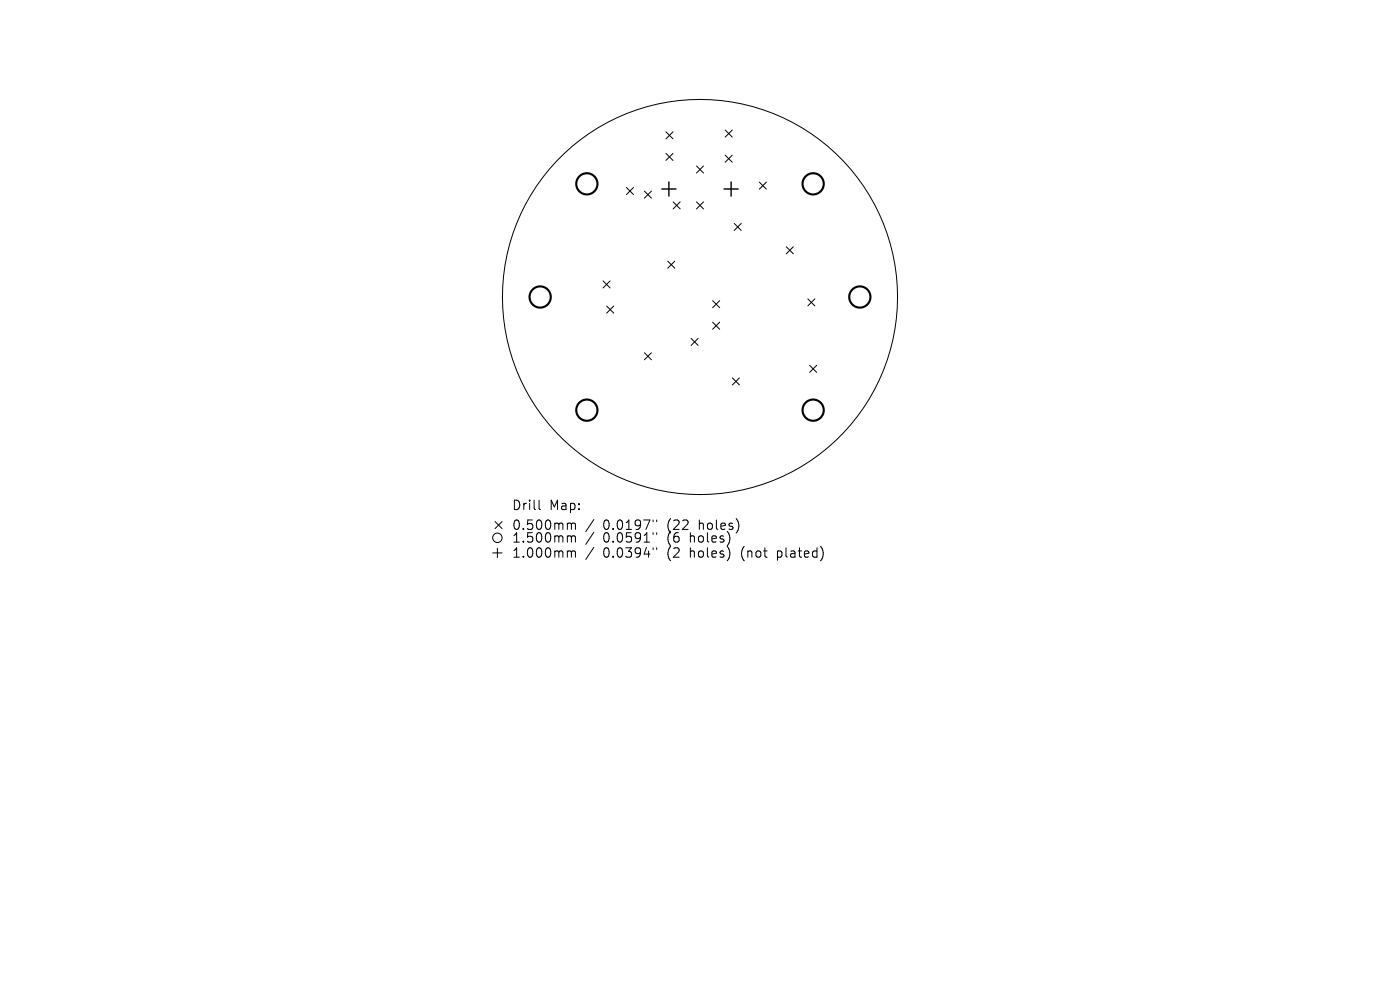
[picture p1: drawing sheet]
<svg xmlns="http://www.w3.org/2000/svg" width="297mm" height="210mm" viewBox="0 0 297 210" stroke-linecap="round" stroke-linejoin="round" font-family="sans-serif">
<defs><g id="words">
<g font-size="2.8">
<text x="108.5" y="108.5">Drill</text>
<text x="108.5" y="112.7">0.500mm</text>
<text x="116.5" y="108.5">Map:</text>
<text x="128" y="112.7">0.0197&quot;</text>
<text x="141.7" y="112.7">(22</text>
<text x="148.6" y="112.7">holes)</text>
<text x="108.5" y="115.4">1.500mm</text>
<text x="108.5" y="118.6">1.000mm</text>
<text x="128" y="115.4">0.0591&quot;</text>
<text x="128" y="118.6">0.0394&quot;</text>
<text x="141.7" y="115.4">(6</text>
<text x="141.7" y="118.6">(2</text>
<text x="146.6" y="115.4">holes)</text>
<text x="146.6" y="118.6">holes)</text>
<text x="157.7" y="118.6">(not</text>
<text x="165.5" y="118.6">plated)</text>
</g>
</g></defs>
<g fill="none" stroke="#000" stroke-width=".21">
<path d="M132.9 39.8l1.5 1.5M134.4 39.8l-1.5 1.5M141.3 28l1.5 1.5M141.3 32.5l1.5 1.5M142.8 28l-1.5 1.5M142.8 32.5l-1.5 1.5M147.8 35.2l1.5 1.5M149.3 35.2l-1.5 1.5M153.8 27.6l1.5 1.5M153.8 32.9l1.5 1.5M155.3 27.6l-1.5 1.5M155.3 32.9l-1.5 1.5"/>
<path d="M161.1 38.6l1.5 1.5M162.6 38.6l-1.5 1.5M127.9 59.6l1.5 1.5M129.4 59.6l-1.5 1.5M136.7 40.5l1.5 1.5M138.2 40.5l-1.5 1.5M141.7 55.4l1.5 1.5M142.8 42.8l1.5 1.5M143.2 55.4l-1.5 1.5M144.3 42.8l-1.5 1.5M147.8 42.8l1.5 1.5M149.3 42.8l-1.5 1.5"/>
<path d="M155.8 47.4l1.5 1.5M157.3 47.4l-1.5 1.5M166.8 52.3l1.5 1.5M168.3 52.3l-1.5 1.5M128.7 64.9l1.5 1.5M130.2 64.9l-1.5 1.5M136.7 74.8l1.5 1.5M138.2 74.8l-1.5 1.5M146.6 71.8l1.5 1.5M148.1 71.8l-1.5 1.5M151.2 63.8l1.5 1.5M151.2 68.3l1.5 1.5"/>
<path d="M152.7 63.8l-1.5 1.5M152.7 68.3l-1.5 1.5M171.4 63.4l1.5 1.5M171.8 77.5l1.5 1.5M172.9 63.4l-1.5 1.5M173.3 77.5l-1.5 1.5M155.4 80.2l1.5 1.5M156.9 80.2l-1.5 1.5M104.5 117.3h2M105 110.6l1.5 1.5M105.5 116.3v2M106.5 110.6l-1.5 1.5"/>
<path d="M114.4 106.1v1.7l.2 .3M120.6 111l.5 .1 .1 .2M120.6 113.7l.5 .1 .1 .2M120.6 116.9h.3l.3 .3M121.2 111.3l.3-.3 .5 .1 .1 1.2M121.2 111.3v1M121.2 114v1M121.2 117.2v1M121.2 114l.3-.3 .5 .1 .1 1.2M121.2 117.2l.3-.3 .5 .1 .1 1.2M126 110.2l-1.7 2.6M126 112.9l-1.7 2.6"/>
<path d="M126 116.1l-1.7 2.6M138.6 110.3v.4M138.6 113v.4M138.6 116.2v.4M139.3 110.3v.4M139.3 113v.4M139.3 116.2v.4"/>
<circle cx="148.5" cy="63" r="41.9"/>
<circle cx="105.5" cy="114.1" r="1"/>
</g>
<g fill="none" stroke="#000" stroke-width=".45">
<circle cx="124.5" cy="39" r="2.25"/>
<circle cx="172.5" cy="39" r="2.25"/>
<circle cx="114.6" cy="63" r="2.25"/>
<circle cx="182.4" cy="63" r="2.25"/>
<circle cx="124.5" cy="87" r="2.25"/>
<circle cx="172.5" cy="87" r="2.25"/>
</g>
<path d="M141.9 38.6v3M155.1 38.6v3M140.4 40.1h3M153.6 40.1h3" fill="none" stroke="#000" stroke-width=".3"/>
<use href="#words"/>
</svg>
